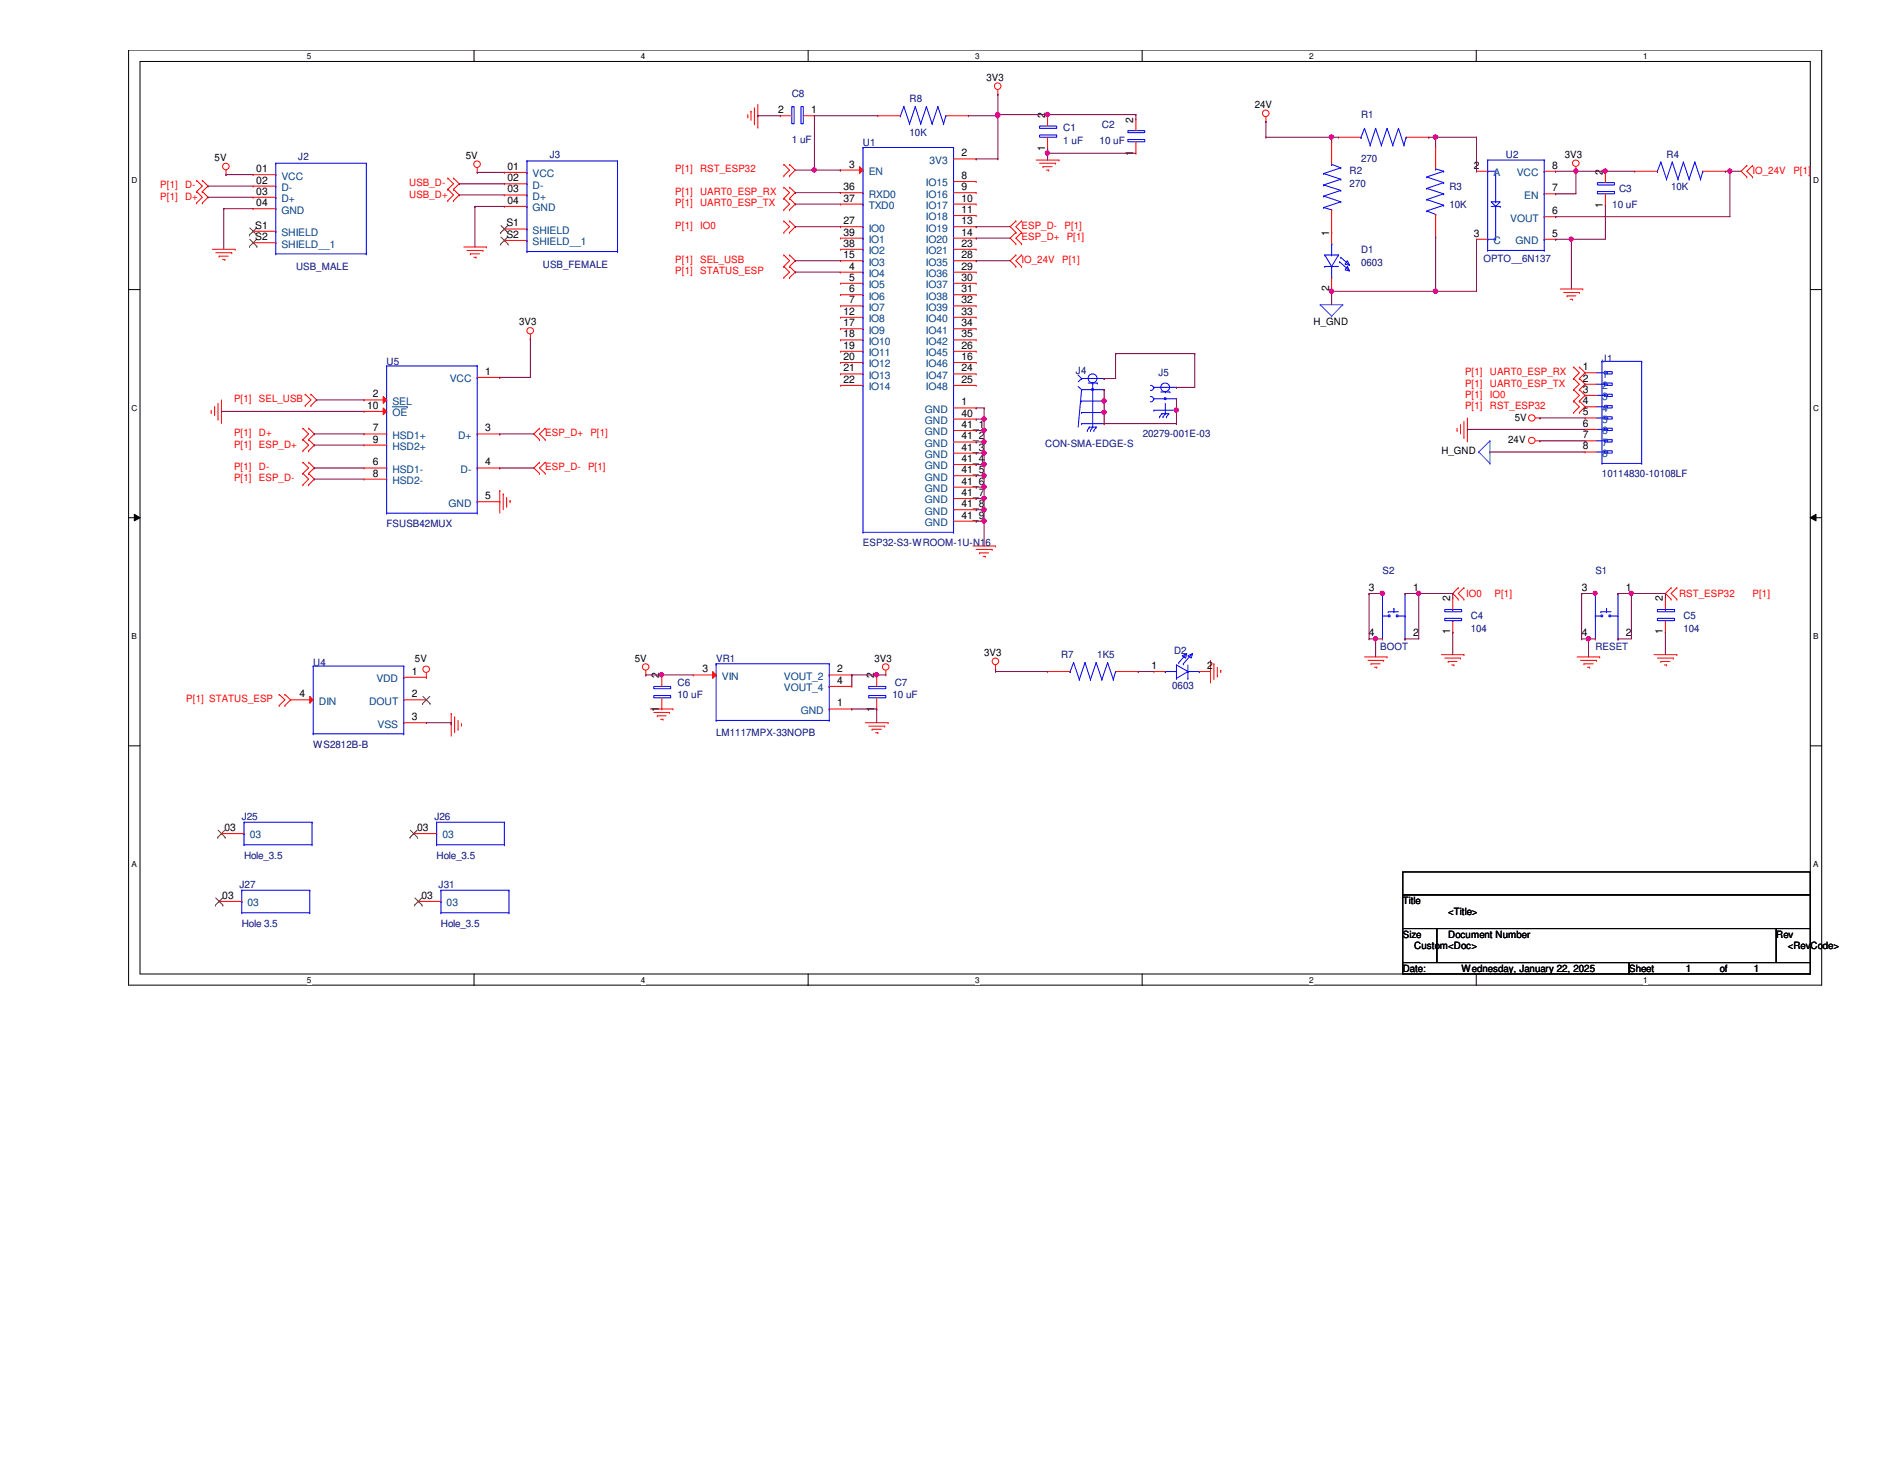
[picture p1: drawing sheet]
<svg xmlns="http://www.w3.org/2000/svg" width="279mm" height="216mm" viewBox="0 0 279 216" stroke-linecap="round" stroke-linejoin="round" font-family="sans-serif">
<defs><g id="words">
<g font-size="1.5">
<text x="146.1" y="12">3V3</text>
<text x="115.3" y="16.8">2</text>
<text x="120.2" y="16.8">1</text>
<text x="154.8" y="17.5" transform="rotate(-90 154.8 17.5)">2</text>
<text x="185.9" y="16">24V</text>
<text x="31.8" y="23.9">5V</text>
<text x="69" y="23.5">5V</text>
<text x="142.5" y="23.2">2</text>
<text x="154.8" y="22.4" transform="rotate(-90 154.8 22.4)">1</text>
<text x="167.9" y="23" transform="rotate(-90 167.9 23)">1</text>
<text x="167.9" y="18.2" transform="rotate(-90 167.9 18.2)">2</text>
<text x="231.8" y="23.4">3V3</text>
<text x="38" y="25.5">01</text>
<text x="38" y="27.2">02</text>
<text x="38" y="28.8">03</text>
<text x="75.2" y="25.1">01</text>
<text x="75.2" y="26.8">02</text>
<text x="75.2" y="28.5">03</text>
<text x="125" y="28.2">36</text>
<text x="125" y="29.8">37</text>
<text x="125.8" y="24.8">3</text>
<text x="142.5" y="26.5">8</text>
<text x="142.5" y="28.2">9</text>
<text x="142.5" y="29.8">10</text>
<text x="218.4" y="25">2</text>
<text x="230" y="28.3">7</text>
<text x="230" y="25">8</text>
<text x="237.4" y="25.9" transform="rotate(-90 237.4 25.9)">2</text>
<text x="37.8" y="35.6">S2</text>
<text x="37.8" y="33.9">S1</text>
<text x="38" y="30.5">04</text>
<text x="75" y="35.2">S2</text>
<text x="75" y="33.5">S1</text>
<text x="75.2" y="30.2">04</text>
<text x="125" y="33.2">27</text>
<text x="125" y="34.9">39</text>
<text x="142.5" y="31.5">11</text>
<text x="142.5" y="33.2">13</text>
<text x="142.5" y="34.9">14</text>
<text x="196.9" y="34.9" transform="rotate(-90 196.9 34.9)">1</text>
<text x="218.4" y="35.1">3</text>
<text x="230" y="35.1">5</text>
<text x="230" y="31.7">6</text>
<text x="237.4" y="30.7" transform="rotate(-90 237.4 30.7)">1</text>
<text x="125" y="38.2">15</text>
<text x="125" y="36.5">38</text>
<text x="125.8" y="39.9">4</text>
<text x="125.8" y="41.6">5</text>
<text x="142.5" y="36.5">23</text>
<text x="142.5" y="38.2">28</text>
<text x="142.5" y="39.9">29</text>
<text x="142.5" y="41.6">30</text>
<text x="125" y="46.6">12</text>
<text x="125.8" y="43.3">6</text>
<text x="125.8" y="44.9">7</text>
<text x="142.5" y="43.3">31</text>
<text x="142.5" y="44.9">32</text>
<text x="142.5" y="46.6">33</text>
<text x="196.9" y="43.1" transform="rotate(-90 196.9 43.1)">2</text>
<text x="76.9" y="48.2">3V3</text>
<text x="125" y="48.3">17</text>
<text x="125" y="50">18</text>
<text x="125" y="51.6">19</text>
<text x="125" y="53.3">20</text>
<text x="142.5" y="53.3">16</text>
<text x="142.5" y="51.6">26</text>
<text x="142.5" y="48.3">34</text>
<text x="142.5" y="50">35</text>
<text x="194.6" y="48.2">H_GND</text>
<text x="55.2" y="58.8">2</text>
<text x="71.9" y="55.5">1</text>
<text x="125" y="55">21</text>
<text x="125" y="56.7">22</text>
<text x="142.5" y="55">24</text>
<text x="142.5" y="56.7">25</text>
<text x="234.5" y="54.8">1</text>
<text x="234.5" y="56.5">2</text>
<text x="234.5" y="58.2">3</text>
<text x="234.5" y="59.9">4</text>
<text x="54.4" y="60.5">10</text>
<text x="55.2" y="63.9">7</text>
<text x="55.2" y="65.5">9</text>
<text x="71.9" y="63.9">3</text>
<text x="142.5" y="60">1</text>
<text x="142.5" y="61.7">40</text>
<text x="142.5" y="63.4">41_1</text>
<text x="142.5" y="65.1">41_2</text>
<text x="223.4" y="65.6">24V</text>
<text x="224.4" y="62.3">5V</text>
<text x="234.5" y="61.5">5</text>
<text x="234.5" y="63.2">6</text>
<text x="234.5" y="64.9">7</text>
<text x="55.2" y="68.9">6</text>
<text x="55.2" y="70.6">8</text>
<text x="71.9" y="68.9">4</text>
<text x="142.5" y="66.7">41_3</text>
<text x="142.5" y="68.4">41_4</text>
<text x="142.5" y="70.1">41_5</text>
<text x="142.5" y="71.8">41_6</text>
<text x="213.5" y="67.3">H_GND</text>
<text x="234.5" y="66.5">8</text>
<text x="71.9" y="73.9">5</text>
<text x="142.5" y="73.4">41_7</text>
<text x="142.5" y="75.1">41_8</text>
<text x="142.5" y="76.8">41_9</text>
<text x="202.8" y="87.5">3</text>
<text x="209.3" y="87.5">1</text>
<text x="214.8" y="89.1" transform="rotate(-90 214.8 89.1)">2</text>
<text x="234.3" y="87.5">3</text>
<text x="240.9" y="87.5">1</text>
<text x="246.3" y="89.1" transform="rotate(-90 246.3 89.1)">2</text>
<text x="202.8" y="94.2">4</text>
<text x="209.3" y="94.2">2</text>
<text x="214.8" y="93.9" transform="rotate(-90 214.8 93.9)">1</text>
<text x="234.3" y="94.2">4</text>
<text x="240.9" y="94.2">2</text>
<text x="246.3" y="93.9" transform="rotate(-90 246.3 93.9)">1</text>
<text x="61" y="99.9">1</text>
<text x="61.5" y="98">5V</text>
<text x="94" y="98">5V</text>
<text x="97.7" y="100.5" transform="rotate(-90 97.7 100.5)">2</text>
<text x="104.1" y="99.6">3</text>
<text x="124" y="99.6">2</text>
<text x="124" y="101.3">4</text>
<text x="129.5" y="100.5" transform="rotate(-90 129.5 100.5)">2</text>
<text x="129.5" y="98">3V3</text>
<text x="145.8" y="97.1">3V3</text>
<text x="170.6" y="99.1">1</text>
<text x="178.9" y="99.1">2</text>
<text x="44.4" y="103.3">4</text>
<text x="61" y="103.3">2</text>
<text x="61" y="106.6">3</text>
<text x="97.7" y="105.4" transform="rotate(-90 97.7 105.4)">1</text>
<text x="124" y="104.6">1</text>
<text x="129.5" y="105.4" transform="rotate(-90 129.5 105.4)">1</text>
<text x="33.3" y="123.1">03</text>
<text x="61.8" y="123.1">03</text>
<text x="32.9" y="133.1">03</text>
<text x="62.4" y="133.1">03</text>
<text x="207.8" y="133.9">Title</text>
<text x="214.5" y="135.5">&lt;Title&gt;</text>
<text x="207.8" y="138.9">Size</text>
<text x="207.8" y="143.9">Date:</text>
<text x="209.5" y="140.5">Custom&lt;Doc&gt;</text>
<text x="214.5" y="138.9">Document Number</text>
<text x="216.5" y="143.9">Wednesday, January 22, 2025</text>
<text x="241.3" y="143.9">Sheet</text>
<text x="249.7" y="143.9">1</text>
<text x="254.8" y="143.9">of</text>
<text x="259.8" y="143.9">1</text>
<text x="263.1" y="138.9">Rev</text>
<text x="264.8" y="140.5">&lt;RevCode&gt;</text>
</g>
<g font-size="1.5" fill="#000080">
<text x="117.3" y="14.3">C8</text>
<text x="134.7" y="15.2">R8</text>
<text x="201.6" y="17.5">R1</text>
<text x="44.2" y="23.7">J2</text>
<text x="81.4" y="23.4">J3</text>
<text x="117.3" y="21.2">1 uF</text>
<text x="127.8" y="21.7">U1</text>
<text x="134.7" y="20.2">10K</text>
<text x="157.5" y="19.3">C1</text>
<text x="157.5" y="21.3">1 uF</text>
<text x="162.9" y="21.3">10 uF</text>
<text x="163.2" y="19">C2</text>
<text x="223.1" y="23.4">U2</text>
<text x="246.9" y="23.4">R4</text>
<text x="199.9" y="25.7">R2</text>
<text x="199.9" y="27.7">270</text>
<text x="201.6" y="24">270</text>
<text x="214.7" y="28.1">R3</text>
<text x="239.9" y="28.4">C3</text>
<text x="247.6" y="28.1">10K</text>
<text x="214.7" y="30.7">10K</text>
<text x="238.8" y="30.7">10 uF</text>
<text x="43.9" y="40">USB_MALE</text>
<text x="80.4" y="39.6">USB_FEMALE</text>
<text x="201.6" y="37.5">D1</text>
<text x="201.6" y="39.5">0603</text>
<text x="219.8" y="38.8">OPTO__6N137</text>
<text x="237.3" y="53.6">J1</text>
<text x="57.3" y="54.1">U5</text>
<text x="159.4" y="55.4">J4</text>
<text x="171.6" y="55.7">J5</text>
<text x="169.3" y="64.8">20279-001E-03</text>
<text x="154.9" y="66.1">CON-SMA-EDGE-S</text>
<text x="237.3" y="70.7">10114830-10108LF</text>
<text x="57.3" y="78">FSUSB42MUX</text>
<text x="127.8" y="80.9">ESP32-S3-WROOM-1U-N16</text>
<text x="204.8" y="85">S2</text>
<text x="236.3" y="85">S1</text>
<text x="217.9" y="91.6">C4</text>
<text x="217.9" y="93.6">104</text>
<text x="249.4" y="91.6">C5</text>
<text x="249.4" y="93.6">104</text>
<text x="46.4" y="98.6">U4</text>
<text x="100.4" y="101.6">C6</text>
<text x="106.1" y="98">VR1</text>
<text x="132.5" y="101.6">C7</text>
<text x="157.2" y="97.5">R7</text>
<text x="162.6" y="97.5">1K5</text>
<text x="173.7" y="102">0603</text>
<text x="173.9" y="96.8">D2</text>
<text x="204.5" y="96.3">BOOT</text>
<text x="236.3" y="96.3">RESET</text>
<text x="100.4" y="103.3">10 uF</text>
<text x="132.2" y="103.3">10 uF</text>
<text x="46.4" y="110.7">WS2812B-B</text>
<text x="106.1" y="109">LM1117MPX-33NOPB</text>
<text x="35.8" y="121.5">J25</text>
<text x="64.3" y="121.5">J26</text>
<text x="35.5" y="131.5">J27</text>
<text x="36.2" y="127.1">Hole_3.5</text>
<text x="64.7" y="127.1">Hole_3.5</text>
<text x="65" y="131.5">J31</text>
<text x="35.8" y="137.2">Hole 3.5</text>
<text x="65.3" y="137.2">Hole_3.5</text>
</g>
<g font-size="1.5" fill="#f00">
<text x="23.7" y="27.9">P[1]</text>
<text x="23.7" y="29.5">P[1]</text>
<text x="27.4" y="27.9">D-</text>
<text x="27.4" y="29.5">D+</text>
<text x="60.6" y="27.6">USB_D-</text>
<text x="60.6" y="29.3">USB_D+</text>
<text x="100" y="25.5">P[1]</text>
<text x="100" y="28.9">P[1]</text>
<text x="103.7" y="25.5">RST_ESP32</text>
<text x="103.7" y="28.9">UART0_ESP_RX</text>
<text x="259.6" y="25.7">IO_24V</text>
<text x="265.7" y="25.7">P[1]</text>
<text x="100" y="30.6">P[1]</text>
<text x="100" y="33.9">P[1]</text>
<text x="103.7" y="30.6">UART0_ESP_TX</text>
<text x="103.7" y="33.9">IO0</text>
<text x="151.3" y="33.9">ESP_D-</text>
<text x="151.3" y="35.6">ESP_D+</text>
<text x="157.7" y="33.9">P[1]</text>
<text x="158" y="35.6">P[1]</text>
<text x="100" y="38.9">P[1]</text>
<text x="100" y="40.6">P[1]</text>
<text x="103.7" y="38.9">SEL_USB</text>
<text x="103.7" y="40.6">STATUS_ESP</text>
<text x="151.3" y="38.9">IO_24V</text>
<text x="157.4" y="38.9">P[1]</text>
<text x="34.7" y="59.6">P[1]</text>
<text x="38.4" y="59.6">SEL_USB</text>
<text x="217" y="57.2">P[1]</text>
<text x="217" y="55.5">P[1]</text>
<text x="217" y="58.9">P[1]</text>
<text x="220.7" y="55.5">UART0_ESP_RX</text>
<text x="220.7" y="57.2">UART0_ESP_TX</text>
<text x="220.7" y="58.9">IO0</text>
<text x="34.7" y="64.6">P[1]</text>
<text x="38.4" y="64.6">D+</text>
<text x="80.8" y="64.6">ESP_D+</text>
<text x="87.5" y="64.6">P[1]</text>
<text x="217" y="60.6">P[1]</text>
<text x="220.7" y="60.6">RST_ESP32</text>
<text x="34.7" y="66.3">P[1]</text>
<text x="34.7" y="69.6">P[1]</text>
<text x="34.7" y="71.3">P[1]</text>
<text x="38.4" y="66.3">ESP_D+</text>
<text x="38.4" y="69.6">D-</text>
<text x="38.4" y="71.3">ESP_D-</text>
<text x="80.8" y="69.6">ESP_D-</text>
<text x="87.1" y="69.6">P[1]</text>
<text x="217.2" y="88.4">IO0</text>
<text x="221.4" y="88.4">P[1]</text>
<text x="248.8" y="88.4">RST_ESP32</text>
<text x="259.6" y="88.4">P[1]</text>
<text x="27.6" y="104">P[1] STATUS_ESP</text>
</g>
<g font-size="1.5" fill="#004080">
<text x="41.7" y="26.6">VCC</text>
<text x="41.7" y="28.3">D-</text>
<text x="41.7" y="29.9">D+</text>
<text x="78.9" y="26.2">VCC</text>
<text x="78.9" y="27.9">D-</text>
<text x="78.9" y="29.6">D+</text>
<text x="128.7" y="25.9">EN</text>
<text x="128.7" y="29.3">RXD0</text>
<text x="137.2" y="27.6">IO15</text>
<text x="137.2" y="29.3">IO16</text>
<text x="137.7" y="24.3">3V3</text>
<text x="221.2" y="26.1">A</text>
<text x="224.7" y="26.1">VCC</text>
<text x="225.8" y="29.4">EN</text>
<text x="41.7" y="35">SHIELD</text>
<text x="41.7" y="31.6">GND</text>
<text x="78.9" y="34.6">SHIELD</text>
<text x="78.9" y="31.3">GND</text>
<text x="128.7" y="34.3">IO0</text>
<text x="128.7" y="30.9">TXD0</text>
<text x="128.7" y="36">IO1</text>
<text x="137.2" y="30.9">IO17</text>
<text x="137.2" y="32.6">IO18</text>
<text x="137.2" y="34.3">IO19</text>
<text x="137.2" y="36">IO20</text>
<text x="223.7" y="32.8">VOUT</text>
<text x="41.7" y="36.7">SHIELD__1</text>
<text x="78.9" y="36.3">SHIELD__1</text>
<text x="128.7" y="41">IO4</text>
<text x="128.7" y="39.3">IO3</text>
<text x="128.7" y="37.6">IO2</text>
<text x="137.2" y="37.6">IO21</text>
<text x="137.2" y="39.3">IO35</text>
<text x="137.2" y="41">IO36</text>
<text x="221.2" y="36.2">C</text>
<text x="224.5" y="36.2">GND</text>
<text x="128.7" y="42.7">IO5</text>
<text x="128.7" y="44.4">IO6</text>
<text x="128.7" y="46">IO7</text>
<text x="128.7" y="47.7">IO8</text>
<text x="137.2" y="42.7">IO37</text>
<text x="137.2" y="44.4">IO38</text>
<text x="137.2" y="46">IO39</text>
<text x="137.2" y="47.7">IO40</text>
<text x="128.7" y="49.4">IO9</text>
<text x="128.7" y="51.1">IO10</text>
<text x="128.7" y="52.7">IO11</text>
<text x="137.2" y="52.7">IO45</text>
<text x="137.2" y="49.4">IO41</text>
<text x="137.2" y="51.1">IO42</text>
<text x="58.1" y="59.9">SEL</text>
<text x="66.6" y="56.6">VCC</text>
<text x="128.7" y="54.4">IO12</text>
<text x="128.7" y="56.1">IO13</text>
<text x="128.7" y="57.8">IO14</text>
<text x="137.2" y="54.4">IO46</text>
<text x="137.2" y="56.1">IO47</text>
<text x="137.2" y="57.8">IO48</text>
<text x="237.4" y="55.9">1</text>
<text x="237.4" y="57.6">2</text>
<text x="237.4" y="59.3">3</text>
<text x="58.1" y="65">HSD1+</text>
<text x="58.1" y="61.6">OE</text>
<text x="67.9" y="65">D+</text>
<text x="137" y="61.1">GND</text>
<text x="137" y="62.8">GND</text>
<text x="137" y="64.5">GND</text>
<text x="237.4" y="61">4</text>
<text x="237.4" y="62.6">5</text>
<text x="237.4" y="64.3">6</text>
<text x="237.4" y="66">7</text>
<text x="58.1" y="70">HSD1-</text>
<text x="58.1" y="71.7">HSD2-</text>
<text x="58.1" y="66.6">HSD2+</text>
<text x="68.2" y="70">D-</text>
<text x="137" y="66.2">GND</text>
<text x="137" y="67.8">GND</text>
<text x="137" y="69.5">GND</text>
<text x="137" y="71.2">GND</text>
<text x="237.4" y="67.6">8</text>
<text x="66.5" y="75">GND</text>
<text x="137" y="72.9">GND</text>
<text x="137" y="74.5">GND</text>
<text x="137" y="76.2">GND</text>
<text x="137" y="77.9">GND</text>
<text x="55.8" y="101">VDD</text>
<text x="106.9" y="100.7">VIN</text>
<text x="116.1" y="100.7">VOUT_2</text>
<text x="47.2" y="104.4">DIN</text>
<text x="54.7" y="104.4">DOUT</text>
<text x="55.9" y="107.7">VSS</text>
<text x="116.1" y="102.4">VOUT_4</text>
<text x="118.6" y="105.7">GND</text>
<text x="37" y="124.2">03</text>
<text x="65.5" y="124.2">03</text>
<text x="36.7" y="134.2">03</text>
<text x="66.2" y="134.2">03</text>
</g>
<g font-size="1.2">
<text x="45.5" y="8.7">5</text>
<text x="95" y="8.7">4</text>
<text x="144.4" y="8.7">3</text>
<text x="193.9" y="8.7">2</text>
<text x="243.4" y="8.7">1</text>
<text x="19.5" y="27.1">D</text>
<text x="268.6" y="27.1">D</text>
<text x="19.5" y="60.9">C</text>
<text x="268.6" y="60.9">C</text>
<text x="19.5" y="94.7">B</text>
<text x="268.6" y="94.7">B</text>
<text x="19.5" y="128.4">A</text>
<text x="268.6" y="128.4">A</text>
<text x="45.5" y="145.5">5</text>
<text x="95" y="145.5">4</text>
<text x="144.4" y="145.5">3</text>
<text x="193.9" y="145.5">2</text>
<text x="243.4" y="145.5">1</text>
</g>
</g></defs>
<path d="M19.1 7.4h250.8v138.5h-250.8zM20.7 9.1h247.5v135.1h-247.5z" fill="none" stroke="#000" stroke-width=".15"/>
<g fill="#fff">
<path d="M45.5 7.6h.6v1.3h-.6z"/>
<path d="M45.5 144.4h.6v1.4h-.6z"/>
</g>
<path d="M70.2 7.4v1.7M70.2 144.2v1.7" fill="none" stroke="#000" stroke-width=".15"/>
<g fill="#fff">
<path d="M95 7.6h.6v1.3h-.6z"/>
<path d="M95 144.4h.6v1.4h-.6z"/>
</g>
<path d="M119.7 7.4v1.7M119.7 144.2v1.7" fill="none" stroke="#000" stroke-width=".15"/>
<g fill="#fff">
<path d="M144.4 7.6h.7v1.3h-.7z"/>
<path d="M144.4 144.4h.7v1.4h-.7z"/>
</g>
<path d="M169.2 7.4v1.7M169.2 144.2v1.7" fill="none" stroke="#000" stroke-width=".15"/>
<g fill="#fff">
<path d="M193.9 7.6h.7v1.3h-.7z"/>
<path d="M193.9 144.4h.7v1.4h-.7z"/>
</g>
<path d="M218.7 7.4v1.7M218.7 144.2v1.7" fill="none" stroke="#000" stroke-width=".15"/>
<g fill="#fff">
<path d="M243.4 7.6h.7v1.3h-.7z"/>
<path d="M243.4 144.4h.7v1.4h-.7z"/>
<path d="M19.5 26h.8v1.3h-.8z"/>
<path d="M268.6 26h.9v1.3h-.9z"/>
<path d="M19.5 59.8h.8v1.3h-.8z"/>
<path d="M268.6 59.8h.9v1.3h-.9z"/>
</g>
<path d="M19.1 42.9h1.6M268.2 42.9h1.7" fill="none" stroke="#000" stroke-width=".15"/>
<g fill="#fff">
<path d="M19.5 93.6h.7v1.3h-.7z"/>
<path d="M268.6 93.6h.8v1.3h-.8z"/>
</g>
<path d="M19.1 76.7h1.6M19.9 76.2l.8 .5-.8 .4zM268.2 76.7l.8-.5v.9zM268.2 76.7h1.7" fill="none" stroke="#000" stroke-width=".15"/>
<path d="M19.9 76.2l.8 .5-.8 .4zM268.2 76.7l.8-.5v.9z" fill="#000"/>
<g fill="#fff">
<path d="M19.5 127.3h.7v1.4h-.7z"/>
<path d="M268.6 127.3h.8v1.4h-.8z"/>
</g>
<path d="M19.1 110.4h1.6M268.2 110.4h1.7M207.8 129.1h60.4v3.4h-60.4zM207.8 132.5h60.4v5h-60.4zM207.8 137.5h5.1v5h-5.1zM212.9 137.5h50.2v5h-50.2zM263.1 137.5h5.1v5h-5.1zM207.8 142.5h33.5v1.7h-33.5zM241.3 142.5h26.9v1.7h-26.9z" fill="none" stroke="#000" stroke-width=".15"/>
<g fill="none" stroke="#f00" stroke-width=".15">
<path d="M110.8 17.3h.1M110.8 17v.3M111.3 16.5h.1M111.3 16.5v1.3M111.8 18.3h.1M111.8 16v2.3M112.3 18.8h.1M112.3 15.5v3.3M115.6 17.1h.1M115.6 17.1h1.7M119 17.1h1.7M120.7 17.1h.1"/>
<path d="M147.8 14h.1M147.8 13.3v.7M187.5 18h.1M187.5 17.3v.7M29.1 26.7h.1M29.1 28.4h.1M29.1 30.1h.1M29.1 26.7l.9 .9-.9 .8M29.1 28.4l.9 .8-.9 .9M30 28.4h.1M30 26.7h.1M30 30.1h.1"/>
<path d="M30 26.7l.8 .9-.8 .8M30 28.4l.8 .8-.8 .9M31.5 36.9h3.3M32 37.4h2.3M32.5 37.9h.1M32.5 37.9h1.3M33 38.4h.3M33.3 38.4h.1M33.5 25.9h.1M33.5 25.2v.7M34.3 37.4h.1M34.8 36.9h.1"/>
<path d="M37.5 35.9h.1M37.5 34.2h.1M37.5 25.9h.1M37.5 27.6h.1M37.5 29.2h.1M37.5 30.9h.1M37.5 35.9h3.4M37.5 34.2h3.4M37.5 25.9h3.4M37.5 27.6h3.4M37.5 29.2h3.4M37.5 30.9h3.4"/>
<path d="M66.3 26.4h.1M66.3 28h.1M66.3 29.7h.1M66.3 26.4l.9 .8-.9 .8M66.3 28l.9 .9-.9 .8M67.2 28h.1M67.2 26.4h.1M67.2 29.7h.1M67.2 26.4l.8 .8-.8 .8M67.2 28l.8 .9-.8 .8M68.7 36.6h3.4M69.2 37.1h2.3"/>
<path d="M69.7 37.6h.1M69.7 37.6h1.3M70.2 38.1h.3M70.5 38.1h.1M70.7 25.5h.1M70.7 24.8v.7M71.5 37.1h.1M72.1 36.6h.1M116.1 24.3h.1M116.1 26h.1M116.1 27.7h.1M116.1 29.4h.1"/>
<path d="M116.1 31.1h.1M116.1 32.7h.1M116.1 34.4h.1M116.1 37.8h.1M116.1 39.5h.1M116.1 24.3l.9 .9-.9 .8M116.1 27.7l.9 .8-.9 .9M116.1 29.4l.9 .8-.9 .9M116.1 32.7l.9 .9-.9 .8M116.1 37.8l.9 .8-.9 .9M116.1 39.5l.9 .8-.9 .8M117 26h.1"/>
<path d="M117 24.3h.1M117 29.4h.1M117 27.7h.1M117 31.1h.1M117 34.4h.1M117 32.7h.1M117 39.5h.1M117 37.8h.1M117 24.3l.8 .9-.8 .8M117 27.7l.8 .8-.8 .9M117 29.4l.8 .8-.8 .9M117 32.7l.8 .9-.8 .8"/>
<path d="M117 37.8l.8 .8-.8 .9M117 39.5l.8 .8-.8 .8M150.5 32.7h.1M150.5 34.4h.1M150.5 36.1h.1M150.5 37.8h.1M150.5 39.5h.1M150.5 32.7l-.9 .9 .9 .8M150.5 34.4l-.9 .9 .9 .8M150.5 37.8l-.9 .8 .9 .9M151.3 34.4h.1M151.3 32.7h.1"/>
<path d="M151.3 36.1h.1M151.3 39.5h.1M151.3 37.8h.1M151.3 32.7l-.8 .9 .8 .8M151.3 34.4l-.8 .9 .8 .8M151.3 37.8l-.8 .8 .8 .9M153.5 23.7h3.4M154 24.2h2.4M154.5 24.7h.1M154.5 24.7h1.4M155 25.2h.4M155.4 25.2h.1"/>
<path d="M156.4 24.2h.1M156.9 23.7h.1M197.3 34.4h.1M197.3 34.4v1.7M198.3 20.3h.1M198.3 20.3h3.3M208.3 20.3h3.4M211.7 20.3h.1M212.7 21.7h.1M212.7 35.1h.1M212.7 21.7v3.3M212.7 31.7v3.4"/>
<path d="M218.7 25.4h.1M218.7 35.4h.1M218.7 25.4h1.7M218.7 35.4h1.7M228.8 25.4h1.7M228.8 35.4h1.7M228.8 32.1h1.7M228.8 28.7h1.7M230.5 35.4h.1M230.5 32.1h.1M230.5 28.7h.1M230.5 25.4h.1"/>
<path d="M233.5 25.4h.1M233.5 24.7v.7M258.8 24.5h.1M258.8 26.2h.1M258.8 24.5l-.9 .9 .9 .8M259.6 26.2h.1M259.6 24.5h.1M259.6 24.5l-.8 .9 .8 .8M32.3 59.7v2.4M32.8 59.2v3.4M45.2 58.4h.1M45.2 58.4l.9 .8-.9 .9"/>
<path d="M46.1 58.4h.1M46.1 58.4l.8 .8-.8 .9M78.6 50.2h.1M78.6 49.5v.7M116.1 41.1h.1M117 41.1h.1M197.3 42.8h.1M197.3 41.1v1.7M231.1 42.8h3.4M231.6 43.3h2.4M232.2 43.8h.1M232.2 43.8h1.3"/>
<path d="M232.6 44.3h.4M233 44.3h.1M233.1 54.4h.1M233.1 56h.1M233.1 57.7h.1M233.1 59.4h.1M233.1 54.4l.9 .8-.9 .8M233.1 56l.9 .9-.9 .8M233.1 57.7l.9 .8-.9 .9M233.1 59.4l.9 .8-.9 .9M234 43.3h.1M234 56h.1"/>
<path d="M234 54.4h.1M234 57.7h.1M234 59.4h.1M234 54.4l.8 .8-.8 .8M234 56l.8 .9-.8 .8M234 57.7l.8 .8-.8 .9M234 59.4l.8 .8-.8 .9M234.5 42.8h.1M31.3 61.1h.1M31.3 60.7v.4M31.8 60.2h.1M31.8 60.2v1.4"/>
<path d="M32.3 62.1h.1M32.8 62.6h.1M44.9 63.4h.1M44.9 65.1h.1M44.9 66.8h.1M44.9 68.5h.1M44.9 70.1h.1M44.9 71.8h.1M44.9 63.4l.8 .9-.8 .8M44.9 65.1l.8 .8-.8 .9M44.9 68.5l.8 .8-.8 .8M44.9 70.1l.8 .9-.8 .8"/>
<path d="M45.2 60.1h.1M45.7 65.1h.1M45.7 63.4h.1M45.7 66.8h.1M45.7 70.1h.1M45.7 68.5h.1M45.7 71.8h.1M45.7 63.4l.9 .9-.9 .8M45.7 65.1l.9 .8-.9 .9M45.7 68.5l.9 .8-.9 .8M45.7 70.1l.9 .9-.9 .8M46.1 60.1h.1"/>
<path d="M74 72.6h.1M74 72.6v3.4M74.5 73.2h.1M74.5 73.2v2.3M75.1 75h.1M75.1 73.7v1.3M75.6 74.1h.1M75.6 74.1v.4M79.9 63.4h.1M79.9 65.1h.1M79.9 68.5h.1M79.9 70.1h.1"/>
<path d="M79.9 63.4l-.8 .9 .8 .8M79.9 68.5l-.8 .8 .8 .8M80.8 65.1h.1M80.8 63.4h.1M80.8 70.1h.1M80.8 68.5h.1M80.8 63.4l-.9 .9 .9 .8M80.8 68.5l-.9 .8 .9 .8M215.9 63.8h.1M215.9 63.4v.4M216.4 62.9h.1M216.4 62.9v1.4"/>
<path d="M216.9 64.8h.1M216.9 62.4v2.4M217.4 65.3h.1M217.4 61.9v3.4M227.5 61.9h.6M227.5 65.3h.6M228.1 61.9h.1M228.1 65.3h.1M233.1 61.1h.1M234 61.1h.1M63.2 99.6v.7M95.7 99.9h.1"/>
<path d="M95.7 99.3v.6M98 99.9h.1M98 99.9v1.7M129.9 99.9h.1M129.9 99.9v1.7M131.2 99.9h.1M131.2 99.3v.6M144.1 80.9h3.4M144.6 81.4h2.4M145.1 81.9h.1M145.1 81.9h1.4M145.6 82.4h.4"/>
<path d="M146 82.4h.1M147 81.4h.1M147.5 99.1h.1M147.5 80.9h.1M147.5 98.5v.6M179.3 97.8h.1M179.3 97.8v3.3M179.8 98.3h.1M179.8 98.3v2.3M180.3 98.8v1.3M180.8 99.3h.1M180.8 99.3v.3"/>
<path d="M202.1 97.3h3.4M202.6 97.8h2.4M203.1 98.3h.1M203.1 98.3h1.4M203.6 98.8h.4M204 98.8h.1M205 97.8h.1M205.5 97.3h.1M213.5 96.9h3.4M214 97.5h2.4M214.5 98h.1M214.5 98h1.4"/>
<path d="M215.1 98.5h.3M215.2 93.6h.1M215.2 88.6h.1M215.2 88.6v1.7M215.2 91.9v1.7M215.4 98.5h.1M216 87h.1M216 88.7h.1M216 87l-.8 .9 .8 .8M216.4 97.5h.1M216.9 96.9h.1M216.9 88.7h.1"/>
<path d="M216.9 87h.1M216.9 87l-.9 .9 .9 .8M233.6 97.3h3.4M234.1 97.8h2.4M234.7 98.3h.1M234.7 98.3h1.3M235.2 98.8h.3M235.5 98.8h.1M236.5 97.8h.1M237 97.3h.1M245 96.9h3.4M245.5 97.5h2.4"/>
<path d="M246 98h.1M246 98h1.4M246.5 98.5h.4M246.9 98.5h.1M247.6 87h.1M247.6 88.7h.1M247.6 87l-.9 .9 .9 .8M247.9 97.5h.1M248.4 96.9h.1M248.4 88.7h.1M248.4 87h.1M248.4 87l-.8 .9 .8 .8"/>
<path d="M41.4 102.8h.1M41.4 104.5h.1M41.4 102.8l.8 .8-.8 .9M42.2 104.5h.1M42.2 102.8h.1M42.2 102.8l.9 .8-.9 .9M59.8 107h3.4M59.8 100.3h3.4M59.8 103.6h3.4M63.2 100.3h.1M63.2 103.6h.1M63.2 107h.1"/>
<path d="M66.8 105.7h.1M66.8 105.7v3.3M67.4 106.2h.1M67.4 106.2v2.3M67.9 108h.1M67.9 106.7v1.3M68.4 107.2h.1M68.4 107.2v.3M96.4 105h3.3M96.9 105.5h2.3M97.4 106h.1M97.4 106h1.3"/>
<path d="M97.9 106.5h.3M98 105h.1M98 103.3v1.7M98.2 106.5h.1M99.2 105.5h.1M99.7 105h.1M128.2 107h3.4M128.7 107.5h2.4M129.2 108h.1M129.2 108h1.4M129.7 108.5h.3M129.9 105h.1"/>
<path d="M129.9 103.3v1.7M130 108.5h.1M131.1 107.5h.1M131.6 107h.1M180.3 100.1h.1M62 133.5h.1M62 133.5h3.3"/>
<circle cx="147.8" cy="12.8" r=".49"/>
<circle cx="187.5" cy="16.8" r=".49"/>
<circle cx="33.5" cy="24.7" r=".49"/>
<circle cx="70.7" cy="24.3" r=".49"/>
<circle cx="233.5" cy="24.2" r=".48"/>
<circle cx="78.6" cy="49" r=".48"/>
<circle cx="226.9" cy="65.2" r=".48"/>
<circle cx="226.9" cy="61.9" r=".48"/>
<circle cx="63.1" cy="99.1" r=".48"/>
<circle cx="95.7" cy="98.8" r=".48"/>
<circle cx="131.2" cy="98.8" r=".48"/>
<circle cx="147.5" cy="97.9" r=".49"/>
</g>
<path d="M195.6 45.1h.1M195.6 45.1h3.3M195.6 45.1l1.7 1.7M197.3 46.8h.1M198.9 45.1h.1M198.9 45.1l-1.6 1.7M219.1 66.9h.1M219.1 66.9l1.6 1.7M220.7 68.6h.1M220.7 65.3h.1M220.7 65.3v3.3M220.7 65.3l-1.6 1.6" fill="none" stroke="#0080ff" stroke-width=".15"/>
<g fill="none" stroke="#00f" stroke-width=".15">
<path d="M117.3 15.8h.3v2.5h-.3zM118.7 15.8h.3v2.5h-.3zM202.1 19h.1M202.1 19l.9 2.5M202.1 19l-.5 1.3M203.8 19h.1M203.8 19l.8 2.5M203.8 19l-.8 2.5M205.5 19h.1M205.5 19l.8 2.5M205.5 19l-.9 2.5M207.2 19h.1"/>
<path d="M207.2 19l.8 2.5M207.2 19l-.9 2.5M40.9 37.6h.1M40.9 24.2h.1M40.9 25.9h.1M40.9 27.6h.1M40.9 29.2h.1M40.9 30.9h.1M40.9 34.2h.1M40.9 35.9h.1M40.9 24.2v13.4M40.9 37.6h13.4"/>
<path d="M40.9 24.2h13.4M54.3 37.6h.1M54.3 24.2h.1M54.3 24.2v13.4M196.3 37.8h.1M196.3 39.5h.1M196.3 37.8h2M196.3 37.8l1 1.7M196.3 39.5h2M197.3 37.8h.1M197.3 39.5h.1M197.3 36.1h.1"/>
<path d="M197.3 36.1v1.7M197.3 39.5v1.6M198.3 37.8h.1M198.3 37.8l-1 1.7M198.5 38.8h.1M198.5 38.8l1.3 1.2M198.6 38.1h.1M198.6 38.1l1.3 1.2M199.6 38.6l.3 .7-.6-.2zM199.6 39.5l.3 .6-.6-.1zM201.6 20.3h.1M203 21.5h.1"/>
<path d="M204.6 21.5h.1M206.3 21.5h.1M208 21.5h.1M208.3 20.3h.1M208.3 20.3l-.3 1.2M211.4 26.2h.1M211.4 27.9h.1M211.4 29.5h.1M211.4 31.2h.1M211.4 26.2l2.5 .9M211.4 27.9l2.5 .8M211.4 29.5l2.5 .9"/>
<path d="M211.4 31.2l1.3 .5M212.7 31.7h.1M212.7 25h.1M212.7 25l1.2 .4M213.9 25.4h.1M213.9 27.1h.1M213.9 28.7h.1M213.9 30.4h.1M213.9 25.4l-2.5 .8M213.9 27.1l-2.5 .8M213.9 28.7l-2.5 .8M213.9 30.4l-2.5 .8"/>
<path d="M220.4 23.7h.1M220.4 25.4h.1M220.4 35.4h.1M220.4 37.1h.1M220.4 37.1h8.4M220.4 23.7h8.4M220.4 23.7v13.4M220.4 25.4h1.2M220.4 35.4h1.2M220.9 29.9h1.4l-.7 .7zM220.9 30.6h1.4M221.6 25.4h.1"/>
<path d="M221.6 29.9h.1M221.6 30.6h.1M221.6 35.4h.1M221.6 25.4v4.5M221.6 30.6v4.8M222.3 30.6h.1M228.8 37.1h.1M228.8 23.7h.1M228.8 25.4h.1M228.8 32.1h.1M228.8 35.4h.1M228.8 28.7h.1"/>
<path d="M228.8 23.7v13.4M197.3 41.1h.1M46.4 98.6h.1M46.4 98.6v10.1M46.4 98.6h13.4M59.8 98.6h.1M59.8 98.6v10.1M214 91.6h2.5v.3h-2.5zM214 90.3h2.5v.3h-2.5zM215.2 90.3h.1M215.2 91.9h.1M46.4 108.7h.1"/>
<path d="M46.4 103.6h.1M46.4 108.7h13.4M59.8 108.7h.1M59.8 103.6h.1M59.8 100.3h.1M59.8 107h.1M96.9 103h2.5v.3h-2.5zM96.9 101.6h2.5v.4h-2.5zM128.7 103h2.5v.3h-2.5zM128.7 101.6h2.5v.4h-2.5zM65.3 131.8h.1M65.3 135.2h.1"/>
<path d="M65.3 133.5h.1M65.3 131.8v3.4M65.3 131.8h10.1M65.3 135.2h10.1M75.4 131.8h.1M75.4 135.2h.1M75.4 131.8v3.4"/>
</g>
<g fill="none" stroke="#804000" stroke-width=".15">
<path d="M37 36.5h.1M37 34.8h.1M37 35.4l1.1 1.1M37 33.7l1.1 1.1M38 35.4l-1 1.1M38 33.7l-1 1.1M38.1 36.5h.1M38.1 34.8h.1M62.6 104.2h.1M62.7 103.1l1 1.1M63.7 103.1l-1.1 1.1M63.7 104.2h.1"/>
<path d="M61.4 134h.1M61.5 133l1 1M62.5 133l-1.1 1M62.5 134h.1"/>
</g>
<path d="M45.9 103.1l.5 .5-.5 .5z" fill="#f00"/>
<path d="M141.3 23.5h3.3M144.6 23.5h.1M141.3 60.4h3.3M144.6 60.4h.1M43.1 103.6h.1M43.1 103.6h3.3M45.9 103.1l.5 .5-.5 .5zM32.5 133.5h.1M32.5 133.5h3.3" fill="none" stroke="#f00" stroke-width=".15"/>
<g fill="none" stroke="#00f" stroke-width=".15">
<path d="M127.8 21.8h.1M127.8 25.2h.1M127.8 36.9h.1M127.8 33.6h.1M127.8 35.3h.1M127.8 38.6h.1M127.8 30.2h.1M127.8 28.5h.1M127.8 21.8h13.5M127.8 21.8v57M141.3 21.8h.1M141.3 23.5h.1"/>
<path d="M141.3 38.6h.1M141.3 26.9h.1M141.3 28.5h.1M141.3 30.2h.1M141.3 31.9h.1M141.3 33.6h.1M141.3 36.9h.1M141.3 35.3h.1M141.3 21.8v57M127.8 57.1h.1M127.8 53.7h.1M127.8 55.4h.1"/>
<path d="M127.8 40.3h.1M127.8 42h.1M127.8 43.6h.1M127.8 45.3h.1M127.8 47h.1M127.8 48.7h.1M127.8 50.3h.1M127.8 52h.1M141.3 57.1h.1M141.3 48.7h.1M141.3 45.3h.1M141.3 55.4h.1"/>
<path d="M141.3 47h.1M141.3 42h.1M141.3 43.6h.1M141.3 40.3h.1M141.3 50.3h.1M141.3 52h.1M141.3 53.7h.1M127.8 78.8h.1M127.8 78.8h13.5M141.3 78.8h.1M141.3 60.4h.1M141.3 62.1h.1"/>
<path d="M141.3 63.8h.1M141.3 65.4h.1M141.3 67.1h.1M141.3 68.8h.1M141.3 70.4h.1M141.3 72.1h.1M141.3 73.8h.1M141.3 75.5h.1M141.3 77.2h.1M35.8 131.8h.1M35.8 135.2h.1M35.8 133.5h.1"/>
<path d="M35.8 131.8v3.4M35.8 131.8h10.1M35.8 135.2h10.1M45.9 131.8h.1M45.9 135.2h.1M45.9 131.8v3.4"/>
</g>
<path d="M31.9 134h.1M32 133l1 1M33 133l-1.1 1M33 134h.1" fill="none" stroke="#804000" stroke-width=".15"/>
<path d="M127.3 24.7l.5 .5-.5 .5z" fill="#f00"/>
<g fill="none" stroke="#f00" stroke-width=".15">
<path d="M168.3 17.7h.1M168.3 17.7v1.6M124.5 25.2h.1M124.5 38.6h.1M124.5 33.6h.1M124.5 28.5h.1M124.5 30.2h.1M124.5 36.9h.1M124.5 35.3h.1M124.5 25.2h3.3M124.5 28.5h3.3M124.5 30.2h3.3"/>
<path d="M124.5 33.6h3.3M124.5 35.3h3.3M124.5 38.6h3.3M124.5 36.9h3.3M127.3 24.7l.5 .5-.5 .5zM141.3 26.9h3.3M141.3 28.5h3.3M141.3 30.2h3.3M141.3 31.9h3.3M141.3 33.6h3.3M141.3 35.3h3.3M141.3 38.6h3.3"/>
<path d="M141.3 36.9h3.3M144.6 26.9h.1M144.6 28.5h.1M144.6 30.2h.1M144.6 31.9h.1M144.6 33.6h.1M144.6 35.3h.1M144.6 36.9h.1M144.6 38.6h.1M168.3 22.7h.1M168.3 21v1.7M242.2 25.4h.1"/>
<path d="M242.2 25.4h3.3M252.3 25.4h3.3M255.6 25.4h.1M124.5 40.3h.1M124.5 42h.1M124.5 43.6h.1M124.5 45.3h.1M124.5 47h.1M124.5 48.7h.1M124.5 50.3h.1M124.5 52h.1M124.5 53.7h.1"/>
<path d="M124.5 55.4h.1M124.5 57.1h.1M124.5 40.3h3.3M124.5 42h3.3M124.5 43.6h3.3M124.5 45.3h3.3M124.5 47h3.3M124.5 53.7h3.3M124.5 48.7h3.3M124.5 50.3h3.3M124.5 52h3.3M124.5 55.4h3.3"/>
<path d="M124.5 57.1h3.3M141.3 40.3h3.3M141.3 42h3.3M141.3 43.6h3.3M141.3 45.3h3.3M141.3 47h3.3M141.3 53.7h3.3M141.3 48.7h3.3M141.3 50.3h3.3M141.3 52h3.3M141.3 55.4h3.3M141.3 57.1h3.3"/>
<path d="M144.6 53.7h.1M144.6 55.4h.1M144.6 57.1h.1M144.6 52h.1M144.6 40.3h.1M144.6 42h.1M144.6 43.6h.1M144.6 45.3h.1M144.6 47h.1M144.6 48.7h.1M144.6 50.3h.1M163.6 57.7h.1"/>
<path d="M163.6 59.4h.1M163.6 56h.1M234.8 55.2h.1M234.8 56.9h.1M234.8 58.5h.1M234.8 55.2h1.7M234.8 56.9h1.7M234.8 58.5h1.7M141.3 62.1h3.3M141.3 63.8h3.3M141.3 65.4h3.3M141.3 67.1h3.3"/>
<path d="M141.3 68.8h3.3M141.3 70.4h3.3M141.3 72.1h3.3M141.3 73.8h3.3M141.3 75.5h3.3M141.3 77.2h3.3M144.6 62.1h.1M144.6 63.8h.1M144.6 65.4h.1M144.6 67.1h.1M144.6 68.8h.1M144.6 70.4h.1"/>
<path d="M144.6 72.1h.1M144.6 73.8h.1M144.6 75.5h.1M144.6 77.2h.1M163.6 61.1h.1M163.6 62.7h.1M234.8 60.2h.1M234.8 61.9h.1M234.8 63.6h.1M234.8 65.3h.1M234.8 66.9h.1M234.8 60.2h1.7"/>
<path d="M234.8 61.9h1.7M234.8 63.6h1.7M234.8 65.3h1.7M234.8 66.9h1.7M122.9 99.9h3.3M126.2 99.9h.1M155.2 99.4h.1M155.2 99.4h3.3M165.3 99.4h3.3M168.6 99.4h.1M236.3 87.9h.1M236.3 94.6h.1"/>
<path d="M239.7 87.9h.1M239.7 94.6h.1M122.9 105h3.3M126.2 105h.1M61.3 123.4h.1M61.3 123.4h3.4"/>
</g>
<g fill="none" stroke="#00f" stroke-width=".15">
<path d="M167.1 19.3h2.5v.3h-2.5zM167.1 20.7h2.5v.3h-2.5zM245.5 25.4h.1M246 24h.1M246 24l.9 2.5M246 24l-.5 1.4M246.9 26.5h.1M247.7 24h.1M247.7 24l.9 2.5M247.7 24l-.8 2.5M248.6 26.5h.1M249.4 24h.1"/>
<path d="M249.4 24l.8 2.5M249.4 24l-.8 2.5M250.2 26.5h.1M251.1 24h.1M251.1 24l.8 2.5M251.1 24l-.9 2.5M251.9 26.5h.1M252.3 25.4h.1M252.3 25.4l-.4 1.1M159.7 55.5l.5 .5M159.7 57.2l.5 .5M160.2 56h.1"/>
<path d="M160.2 57.7h.1M160.2 59.4h.1M160.2 56l-.5 .6M160.2 56h3.4M160.2 57.7l-.5 5.5M160.2 57.7h3.4M160.2 59.4h3.4M161.2 56.7h1.4M161.7 57.6h.3v.2h-.3zM161.9 56.7h.1M161.9 57.7h.1M161.9 56.7v6.5"/>
<path d="M162.6 56.7h.1M163.6 56h.1M236.5 55.2h1.7M236.5 56.9h1.7M236.5 58.5h1.7M237.3 53.5h.1M237.3 53.5h5.9M237.3 53.5v15.1M237.7 55h1.1v.4h-1.1zM237.7 56.7h1.1v.4h-1.1zM237.7 58.4h1.1v.3h-1.1zM238.2 55.2h.1"/>
<path d="M238.2 56.9h.1M238.2 58.5h.1M243.2 53.5h.1M243.2 53.5v15.1M160.2 61.1h.1M160.2 62.7h.1M160.2 61.1h3.4M160.2 62.7h3.4M161.1 63.8h.1M161.4 63.2h.1M161.4 63.2h1M161.4 63.2l-.3 .6"/>
<path d="M161.5 63.8h.1M161.9 63.2h.1M161.9 63.2l-.4 .6M162.1 63.8h.1M162.4 63.2h.1M162.4 63.2l-.3 .6M236.5 65.3h1.7M236.5 60.2h1.7M236.5 61.9h1.7M236.5 63.6h1.7M236.5 66.9h1.7M237.3 68.6h.1"/>
<path d="M237.3 68.6h5.9M237.7 60.1h1.1v.3h-1.1zM237.7 61.7h1.1v.4h-1.1zM237.7 63.4h1.1v.4h-1.1zM237.7 65.1h1.1v.3h-1.1zM237.7 66.8h1.1v.3h-1.1zM238.2 65.3h.1M238.2 60.2h.1M238.2 61.9h.1M238.2 63.6h.1M238.2 66.9h.1M243.2 68.6h.1"/>
<path d="M106.1 98.3h.1M106.1 99.9h.1M106.1 98.3h16.8M106.1 98.3v8.4M122.9 98.3h.1M122.9 99.9h.1M122.9 98.3v8.4M158.5 99.4h.1M159 98.1h.1M159 98.1l.9 2.5M159 98.1l-.5 1.3M160.7 98.1h.1"/>
<path d="M160.7 98.1l.8 2.5M160.7 98.1l-.8 2.5M162.4 98.1h.1M162.4 98.1l.8 2.5M162.4 98.1l-.9 2.5M164.1 98.1h.1M164.1 98.1l.8 2.5M164.1 98.1l-.9 2.5M165.3 99.4h.1M165.3 99.4l-.4 1.2M236.3 91.2h.1M236.3 87.9h.1"/>
<path d="M236.3 91.2h1M236.3 87.9v6.7M237.2 90.6h.1M237.2 90.6h1.5M237.2 91.1h.2v.2h-.2zM238 90.6h.1M238 90.1h.1M238 90.1v.5M238.4 91.1h.2v.2h-.2zM238.5 91.2h1.2M239.7 91.2h.1M239.7 94.6h.1"/>
<path d="M239.7 87.9v6.7M106.1 106.7h.1M106.1 106.7h16.8M122.9 106.7h.1M122.9 105h.1M122.9 101.6h.1M159.9 100.6h.1M161.5 100.6h.1M163.2 100.6h.1M164.9 100.6h.1M64.7 121.8h.1M64.7 125.1h.1"/>
<path d="M64.7 123.4h.1M64.7 121.8v3.3M64.7 121.8h10M64.7 125.1h10M74.7 121.8h.1M74.7 125.1h.1M74.7 121.8v3.3"/>
<circle cx="161.9" cy="56" r=".66"/>
</g>
<path d="M60.7 124h.1M60.8 122.9l1 1.1M61.8 122.9l-1.1 1.1M61.8 124h.1" fill="none" stroke="#804000" stroke-width=".15"/>
<path d="M105.6 99.4l.5 .5-.5 .6z" fill="#f00"/>
<g fill="none" stroke="#f00" stroke-width=".15">
<path d="M130 17.1h.1M130 17.1h3.4M140.1 17.1h3.4M143.5 17.1h.1M155.2 17h.1M155.2 17v1.7M155.2 22h.1M155.2 20.3v1.7M197.3 34.4h.1M197.3 21h.1M197.3 21v3.3M197.3 31.1v3.3"/>
<path d="M237.8 30.4h.1M237.8 25.4h.1M237.8 25.4v1.7M237.8 28.7v1.7M70.7 55.9h3.3M74 55.9h.1M174.3 57.4h.1M174.3 59.1h.1M174.3 60.7h.1M102.7 99.9h.1M102.7 99.9h3.4M105.6 99.4l.5 .5-.5 .6z"/>
<path d="M204.8 87.9h.1M204.8 94.6h.1M208.2 87.9h.1M208.2 94.6h.1M122.9 101.6h3.3M126.2 101.6h.1M32.8 123.4h.1M32.8 123.4h3.4"/>
</g>
<g fill="none" stroke="#00f" stroke-width=".15">
<path d="M133.4 17.1h.1M133.9 15.8h.1M133.9 15.8l.8 2.5M133.9 15.8l-.5 1.3M134.7 18.3h.1M135.6 15.8h.1M135.6 15.8l.8 2.5M135.6 15.8l-.9 2.5M136.4 18.3h.1M137.2 15.8h.1M137.2 15.8l.9 2.5M137.2 15.8l-.8 2.5"/>
<path d="M138.1 18.3h.1M138.9 15.8h.1M138.9 15.8l.9 2.5M138.9 15.8l-.8 2.5M139.8 18.3h.1M140.1 17.1h.1M140.1 17.1l-.3 1.2M154 20h2.5v.3h-2.5zM154 18.7h2.5v.3h-2.5zM196.1 30.7h.1M196.1 29h.1M196.1 27.4h.1"/>
<path d="M196.1 25.7h.1M196.1 30.7l1.2 .4M196.1 29l2.5 .9M196.1 27.4l2.5 .8M196.1 25.7l2.5 .8M197.3 24.3h.1M197.3 31.1h.1M197.3 24.3l1.3 .5M198.6 29.9h.1M198.6 28.2h.1M198.6 26.5h.1M198.6 24.8h.1"/>
<path d="M198.6 29.9l-2.5 .8M198.6 28.2l-2.5 .8M198.6 26.5l-2.5 .9M198.6 24.8l-2.5 .9M236.6 28.4h2.6v.3h-2.6zM236.6 27.1h2.6v.3h-2.6zM57.3 54.2h.1M57.3 59.2h.1M57.3 54.2h13.4M57.3 54.2v21.8M70.7 54.2h.1M70.7 55.9h.1"/>
<path d="M70.7 54.2v21.8M170.4 57.1a.38 .38 0 0 1 .5 .3 .38 .38 0 0 1-.4 .4h-.1M170.4 58.7a.39 .39 0 0 1 .5 .4 .39 .39 0 0 1-.5 .4M170.9 57.4h.1M170.9 59.1h.1M170.9 57.4h3.4M170.9 59.1h3.4M172 58h1.3M172.5 58.9h.2v.2h-.2zM172.6 58h.1M172.6 59.7v1.6M173.3 58h.1"/>
<path d="M57.3 76h.1M57.3 64.3h.1M57.3 69.3h.1M57.3 71h.1M57.3 65.9h.1M57.3 60.9h.1M57.3 76h13.4M70.7 76h.1M70.7 64.3h.1M70.7 69.3h.1M70.7 74.3h.1M170.9 60.7h.1"/>
<path d="M170.9 60.7h3.4M171.8 61.7h.1M172.1 61.3h.1M172.1 61.3h1M172.1 61.3l-.3 .4M172.3 61.7h.1M172.6 61.3h.1M172.6 61.3l-.3 .4M172.8 61.7h.1M173.1 61.3h.1M173.1 61.3l-.3 .4M204.8 91.2h.1"/>
<path d="M204.8 87.9h.1M204.8 91.2h1M204.8 87.9v6.7M205.7 90.6h.1M205.7 90.6h1.5M205.7 91.1h.2v.2h-.2zM206.5 90.6h.1M206.5 90.1h.1M206.5 90.1v.5M206.9 91.1h.2v.2h-.2zM207 91.2h1.2M208.2 91.2h.1"/>
<path d="M208.2 94.6h.1M208.2 87.9v6.7M36.2 121.8h.1M36.2 125.1h.1M36.2 123.4h.1M36.2 121.8v3.3M36.2 121.8h10M36.2 125.1h10M46.2 121.8h.1M46.2 125.1h.1M46.2 121.8v3.3"/>
<circle cx="172.6" cy="57.4" r=".66"/>
</g>
<path d="M32.3 124h.1M32.3 122.9l1.1 1.1M33.3 122.9l-1 1.1M33.4 124h.1" fill="none" stroke="#804000" stroke-width=".15"/>
<path d="M56.8 58.7l.5 .5-.5 .5z" fill="#f00"/>
<g fill="none" stroke="#f00" stroke-width=".15">
<path d="M53.9 59.2h.1M53.9 59.2h3.4M56.8 58.7l.5 .5-.5 .5zM53.9 69.3h.1M53.9 64.3h.1M53.9 71h.1M53.9 65.9h.1M53.9 64.3h3.4M53.9 69.3h3.4M53.9 71h3.4M53.9 65.9h3.4M70.7 64.3h3.3"/>
<path d="M70.7 69.3h3.3M70.7 74.3h3.3M74 64.3h.1M74 69.3h.1M74 74.3h.1"/>
</g>
<path d="M56.8 60.4l.5 .5-.5 .5z" fill="#f00"/>
<g fill="none" stroke="#f00" stroke-width=".15">
<path d="M74.7 35.6h.1M74.7 33.9h.1M74.7 25.5h.1M74.7 27.2h.1M74.7 28.9h.1M74.7 30.6h.1M74.7 35.6h3.4M74.7 33.9h3.4M74.7 25.5h3.4M74.7 27.2h3.4M74.7 28.9h3.4M74.7 30.6h3.4"/>
<path d="M53.9 60.9h.1M53.9 60.9h3.4M56.8 60.4l.5 .5-.5 .5zM170.9 99.4h.1M170.9 99.4h1.7M177.7 99.4h1.6M179.3 99.4h.1M246.7 93.6h.1M246.7 88.6h.1M246.7 88.6v1.7M246.7 91.9v1.7"/>
</g>
<path d="M58.1 60.2h2.2M60.3 60.2h.1" fill="none" stroke="#004080" stroke-width=".15"/>
<g fill="none" stroke="#00f" stroke-width=".15">
<path d="M78.1 37.3h.1M78.1 23.8h.1M78.1 25.5h.1M78.1 27.2h.1M78.1 28.9h.1M78.1 30.6h.1M78.1 33.9h.1M78.1 35.6h.1M78.1 23.8v13.5M78.1 37.3h13.4M78.1 23.8h13.4M91.5 37.3h.1"/>
<path d="M91.5 23.8h.1M91.5 23.8v13.5M172.6 99.4h.1M172.6 99.4h1.7M174.3 99.4h.1M174.3 98.5h.1M174.3 98.5v2M174.3 98.5l1.7 .9M174.6 98.1h.1M175.1 97.1l.7-.3-.2 .7zM175.3 98.3h.1M175.8 96.8l-1.2 1.3"/>
<path d="M176 97.1l.7-.3-.2 .7zM176 99.4h.1M176 99.4l-1.7 1.1M176 98.5v2M176 99.4h1.7M176.5 96.9l-1.2 1.4M177.7 99.4h.1M245.5 91.6h2.6v.3h-2.6zM245.5 90.3h2.6v.3h-2.6zM246.7 90.3h.1M246.7 91.9h.1M174.3 100.5h.1"/>
<path d="M176 100.5h.1"/>
</g>
<path d="M74.2 36.2h.1M74.2 34.5h.1M74.2 35.1l1.1 1.1M74.2 33.4l1.1 1.1M75.2 35.1l-1 1.1M75.2 33.4l-1 1.1M75.3 36.2h.1M75.3 34.5h.1" fill="none" stroke="#804000" stroke-width=".15"/>
<path d="M147.8 14h.1M147.8 17.1h.1M147.8 17h.1M147.8 14v3.1M147.8 17h7.4" fill="none" stroke="#800040" stroke-width=".15"/>
<circle cx="155.2" cy="16.9" r=".32" fill="#f0f"/>
<circle cx="155.2" cy="16.9" r=".32" fill="none" stroke="#f0f" stroke-width=".15"/>
<circle cx="147.8" cy="16.9" r=".32" fill="#f0f"/>
<circle cx="147.8" cy="16.9" r=".32" fill="none" stroke="#f0f" stroke-width=".15"/>
<path d="M155.2 17h.1M155.2 17h13.1M168.3 17h.1M168.3 17v.7M144.6 23.5h.1M144.6 23.5h3.2M155.2 22h.1M155.2 22.7h.1M155.2 22v1.7M155.2 22.7h13.1" fill="none" stroke="#800040" stroke-width=".15"/>
<circle cx="155.2" cy="22.7" r=".32" fill="#f0f"/>
<circle cx="155.2" cy="22.7" r=".32" fill="none" stroke="#f0f" stroke-width=".15"/>
<g fill="none" stroke="#800040" stroke-width=".15">
<path d="M117.8 28.5h.1M117.8 30.2h.1M117.8 33.6h.1M117.8 38.6h.1M117.8 25.2h2.9M117.8 28.5h6.7M117.8 30.2h6.7M117.8 33.6h6.7M117.8 38.6h6.7M120.7 25.2h.1M144.6 33.6h.1M144.6 35.3h.1"/>
<path d="M144.6 38.6h.1M144.6 33.6h5M144.6 35.3h5M144.6 38.6h5M117.8 40.3h.1M117.8 40.3h6.7M144.6 60.4h.1M144.6 60.4h1.2M145.8 60.4h.1M145.8 60.4v1.7"/>
</g>
<circle cx="145.8" cy="62" r=".32" fill="#f0f"/>
<circle cx="145.8" cy="62" r=".32" fill="none" stroke="#f0f" stroke-width=".15"/>
<path d="M144.6 62.1h.1M144.6 62.1h1.2M145.8 62.1h.1M145.8 62.1v1.7" fill="none" stroke="#800040" stroke-width=".15"/>
<circle cx="145.8" cy="63.7" r=".32" fill="#f0f"/>
<circle cx="145.8" cy="63.7" r=".32" fill="none" stroke="#f0f" stroke-width=".15"/>
<path d="M144.6 63.8h.1M144.6 65.4h.1M144.6 63.8h1.2M145.8 63.8h.1M145.8 63.8v1.6h-1.2" fill="none" stroke="#800040" stroke-width=".15"/>
<circle cx="145.8" cy="65.4" r=".31" fill="#f0f"/>
<circle cx="145.8" cy="65.4" r=".31" fill="none" stroke="#f0f" stroke-width=".15"/>
<path d="M145.8 65.4h.1M145.8 65.4v1.7" fill="none" stroke="#800040" stroke-width=".15"/>
<circle cx="145.8" cy="67.1" r=".32" fill="#f0f"/>
<circle cx="145.8" cy="67.1" r=".32" fill="none" stroke="#f0f" stroke-width=".15"/>
<path d="M144.6 67.1h.1M144.6 68.8h.1M144.6 67.1h1.2M145.8 67.1h.1M145.8 67.1v1.7h-1.2" fill="none" stroke="#800040" stroke-width=".15"/>
<circle cx="145.8" cy="68.8" r=".32" fill="#f0f"/>
<circle cx="145.8" cy="68.8" r=".32" fill="none" stroke="#f0f" stroke-width=".15"/>
<path d="M144.6 70.4h.1M145.8 68.8h.1M145.8 68.8v1.6h-1.2" fill="none" stroke="#800040" stroke-width=".15"/>
<circle cx="145.8" cy="70.4" r=".32" fill="#f0f"/>
<circle cx="145.8" cy="70.4" r=".32" fill="none" stroke="#f0f" stroke-width=".15"/>
<path d="M144.6 72.1h.1M145.8 70.4h.1M145.8 70.4v1.7h-1.2" fill="none" stroke="#800040" stroke-width=".15"/>
<circle cx="145.8" cy="72.1" r=".32" fill="#f0f"/>
<circle cx="145.8" cy="72.1" r=".32" fill="none" stroke="#f0f" stroke-width=".15"/>
<path d="M144.6 73.8h.1M145.8 72.1h.1M145.8 72.1v1.7h-1.2" fill="none" stroke="#800040" stroke-width=".15"/>
<circle cx="145.8" cy="73.8" r=".31" fill="#f0f"/>
<circle cx="145.8" cy="73.8" r=".31" fill="none" stroke="#f0f" stroke-width=".15"/>
<path d="M144.6 75.5h.1M145.8 73.8h.1M145.8 73.8v1.7h-1.2" fill="none" stroke="#800040" stroke-width=".15"/>
<circle cx="145.8" cy="75.5" r=".32" fill="#f0f"/>
<circle cx="145.8" cy="75.5" r=".32" fill="none" stroke="#f0f" stroke-width=".15"/>
<path d="M144.6 77.2h.1M144.6 77.2h1.2M145.8 75.5h.1M145.8 77.2h.1M145.8 75.5v5.4" fill="none" stroke="#800040" stroke-width=".15"/>
<circle cx="145.8" cy="77.1" r=".32" fill="#f0f"/>
<circle cx="145.8" cy="77.1" r=".32" fill="none" stroke="#f0f" stroke-width=".15"/>
<g fill="none" stroke="#800040" stroke-width=".15">
<path d="M187.5 18h.1M187.5 18v2.3M30.8 27.6h.1M30.8 29.2h.1M30.8 27.6h6.7M30.8 29.2h6.7M33.1 30.9h.1M33.1 30.9v6M33.1 30.9h4.4M33.5 25.9h.1M33.5 25.9h4M68 27.2h.1"/>
<path d="M68 28.9h.1M68 27.2h6.7M68 28.9h6.7M70.4 30.6h.1M70.4 30.6h4.3M70.4 30.6v6M70.7 25.5h.1M70.7 25.5h4M187.5 20.3h.1M187.5 20.3h9.8M63.2 107h.1M63.2 107h3.6"/>
<path d="M66.8 107h.1M66.8 107v.4"/>
</g>
<circle cx="197.2" cy="20.3" r=".32" fill="#f0f"/>
<circle cx="197.2" cy="20.3" r=".32" fill="none" stroke="#f0f" stroke-width=".15"/>
<path d="M197.3 20.3h.1M197.3 20.3v.7M197.3 20.3h1M211.7 20.3h.1M211.7 20.3h7M212.7 20.3h.1M212.7 20.3v1.4" fill="none" stroke="#800040" stroke-width=".15"/>
<circle cx="212.7" cy="20.3" r=".32" fill="#f0f"/>
<circle cx="212.7" cy="20.3" r=".32" fill="none" stroke="#f0f" stroke-width=".15"/>
<path d="M218.7 20.3h.1M218.7 20.3v5.1M230.5 25.4h.1M230.5 25.4h3M233.5 25.4h.1M233.5 25.4v3.3" fill="none" stroke="#800040" stroke-width=".15"/>
<circle cx="233.4" cy="25.3" r=".32" fill="#f0f"/>
<circle cx="233.4" cy="25.3" r=".32" fill="none" stroke="#f0f" stroke-width=".15"/>
<path d="M233.5 25.4h.1M233.5 25.4h8.7M237.8 25.4h.1" fill="none" stroke="#800040" stroke-width=".15"/>
<circle cx="237.8" cy="25.3" r=".32" fill="#f0f"/>
<circle cx="237.8" cy="25.3" r=".32" fill="none" stroke="#f0f" stroke-width=".15"/>
<path d="M255.6 25.4h.1M255.6 25.4h2.3M256.3 25.4h.1M256.3 25.4v6.7" fill="none" stroke="#800040" stroke-width=".15"/>
<circle cx="256.3" cy="25.3" r=".32" fill="#f0f"/>
<circle cx="256.3" cy="25.3" r=".32" fill="none" stroke="#f0f" stroke-width=".15"/>
<path d="M212.7 35.1h.1M212.7 35.1v8M218.7 35.4h.1M218.7 35.4v7.7M230.5 28.7h.1M230.5 32.1h.1M230.5 35.4h.1M230.5 28.7h3M230.5 32.1h25.8M232.8 35.4h.1M237.8 30.4h.1M237.8 30.4v5h-7.3" fill="none" stroke="#800040" stroke-width=".15"/>
<circle cx="232.8" cy="35.4" r=".32" fill="#f0f"/>
<circle cx="232.8" cy="35.4" r=".32" fill="none" stroke="#f0f" stroke-width=".15"/>
<path d="M232.8 35.4h.1M232.8 35.4v7.4M197.3 42.8h.1M197.3 43.1h.1M197.3 42.8v.3M197.3 43.1h15.4" fill="none" stroke="#800040" stroke-width=".15"/>
<circle cx="212.7" cy="43.1" r=".32" fill="#f0f"/>
<circle cx="212.7" cy="43.1" r=".32" fill="none" stroke="#f0f" stroke-width=".15"/>
<path d="M197.3 43.1h.1M197.3 43.1v2" fill="none" stroke="#800040" stroke-width=".15"/>
<circle cx="197.2" cy="43.1" r=".32" fill="#f0f"/>
<circle cx="197.2" cy="43.1" r=".32" fill="none" stroke="#f0f" stroke-width=".15"/>
<g fill="none" stroke="#800040" stroke-width=".15">
<path d="M46.9 59.2h.1M46.9 59.2h7M74 55.9h.1M78.6 50.2h.1M78.6 50.2v5.7h-4.6M212.7 43.1h.1M212.7 43.1h6M32.8 60.9h.1M32.8 60.9h21.1M46.6 64.3h.1M46.6 65.9h.1M46.6 69.3h.1"/>
<path d="M46.6 71h.1M46.6 64.3h7.3M46.6 65.9h7.3M46.6 69.3h7.3M46.6 71h7.3M74 64.3h.1M74 69.3h.1M74 64.3h5.1M74 69.3h5.1M202.8 87.9h.1M202.8 87.9h2"/>
</g>
<circle cx="204.8" cy="87.9" r=".32" fill="#f0f"/>
<circle cx="204.8" cy="87.9" r=".32" fill="none" stroke="#f0f" stroke-width=".15"/>
<path d="M202.8 87.9h.1M202.8 87.9v6.7M204.8 87.9h.1M204.8 87.9h.3M208.2 87.9h.1M208.2 87.9h2" fill="none" stroke="#800040" stroke-width=".15"/>
<circle cx="210.2" cy="87.9" r=".32" fill="#f0f"/>
<circle cx="210.2" cy="87.9" r=".32" fill="none" stroke="#f0f" stroke-width=".15"/>
<path d="M202.8 94.6h.1M202.8 94.6h1M203.8 94.6h.1M203.8 94.6v2.7M210.2 87.9h.1M210.2 87.9v6.7M210.2 87.9h5M215.2 87.9h.1M215.2 93.6h.1M215.2 87.9v.7M215.2 93.6v3.3" fill="none" stroke="#800040" stroke-width=".15"/>
<circle cx="203.8" cy="94.6" r=".32" fill="#f0f"/>
<circle cx="203.8" cy="94.6" r=".32" fill="none" stroke="#f0f" stroke-width=".15"/>
<path d="M95.7 99.9h.1M95.7 99.9h2.3M147.5 99.4h.1M147.5 99.1h.1M147.5 99.4h7.7M147.5 99.1v.3M168.6 99.4h.1M168.6 99.4h2.3M203.8 94.6h.1M203.8 94.6h1M208.2 94.6h.1M208.2 94.6h2" fill="none" stroke="#800040" stroke-width=".15"/>
<circle cx="98" cy="99.9" r=".31" fill="#f0f"/>
<circle cx="98" cy="99.9" r=".31" fill="none" stroke="#f0f" stroke-width=".15"/>
<path d="M98 99.9h.1M98 99.9h4.7M126.2 99.9h.1M126.2 99.9h3.7M126.2 99.9v1.7" fill="none" stroke="#800040" stroke-width=".15"/>
<circle cx="129.9" cy="99.9" r=".32" fill="#f0f"/>
<circle cx="129.9" cy="99.9" r=".32" fill="none" stroke="#f0f" stroke-width=".15"/>
<g fill="none" stroke="#800040" stroke-width=".15">
<path d="M163.6 56h.1M163.6 57.7h.1M163.6 59.4h.1M163.6 57.7v3.4M165.3 52.4h.1M165.3 52.4v3.6h-1.7M165.3 52.4h11.7M174.3 57.4h.1M177 52.4h.1M177 52.4v5h-2.7M217.4 63.6h.1M217.4 63.6h17.4"/>
<path d="M220.7 66.9h.1M220.7 66.9h14.1M228.1 61.9h.1M228.1 65.3h.1M228.1 61.9h6.7M228.1 65.3h6.7M129.9 99.9h.1M129.9 99.9h1.3M126.2 105h.1M126.2 105h3.7M129.9 105h.1M129.9 105v2"/>
</g>
<circle cx="163.6" cy="61.1" r=".32" fill="#f0f"/>
<circle cx="163.6" cy="61.1" r=".32" fill="none" stroke="#f0f" stroke-width=".15"/>
<circle cx="163.6" cy="59.4" r=".32" fill="#f0f"/>
<circle cx="163.6" cy="59.4" r=".32" fill="none" stroke="#f0f" stroke-width=".15"/>
<path d="M174.3 59.1h.1M174.3 59.1v3.6M163.6 61.1h.1M163.6 61.1v1.6M174.3 60.7h.1" fill="none" stroke="#800040" stroke-width=".15"/>
<circle cx="174.3" cy="60.7" r=".32" fill="#f0f"/>
<circle cx="174.3" cy="60.7" r=".32" fill="none" stroke="#f0f" stroke-width=".15"/>
<path d="M163.6 62.7h10.7M174.3 62.7h.1M234.3 87.9h.1M234.3 87.9h2" fill="none" stroke="#800040" stroke-width=".15"/>
<circle cx="236.3" cy="87.9" r=".31" fill="#f0f"/>
<circle cx="236.3" cy="87.9" r=".31" fill="none" stroke="#f0f" stroke-width=".15"/>
<path d="M234.3 87.9h.1M234.3 87.9v6.7M236.3 87.9h.1M236.3 87.9h.3M239.7 87.9h.1M239.7 87.9h2" fill="none" stroke="#800040" stroke-width=".15"/>
<circle cx="241.7" cy="87.9" r=".32" fill="#f0f"/>
<circle cx="241.7" cy="87.9" r=".32" fill="none" stroke="#f0f" stroke-width=".15"/>
<path d="M234.3 94.6h.1M234.3 94.6h1M235.3 94.6h.1M235.3 94.6v2.7M241.7 87.9h.1M241.7 87.9v6.7M241.7 87.9h5M246.7 87.9h.1M246.7 93.6h.1M246.7 87.9v.7M246.7 93.6v3.3" fill="none" stroke="#800040" stroke-width=".15"/>
<circle cx="235.3" cy="94.6" r=".32" fill="#f0f"/>
<circle cx="235.3" cy="94.6" r=".32" fill="none" stroke="#f0f" stroke-width=".15"/>
<path d="M120.7 17.1h.1M120.7 17.1h9.3M120.7 17.1v8.1M120.7 25.2h.1M120.7 25.2h3.8M124.5 25.2h.1M235.3 94.6h.1M235.3 94.6h1M239.7 94.6h.1M239.7 94.6h2" fill="none" stroke="#800040" stroke-width=".15"/>
<circle cx="120.6" cy="25.2" r=".32" fill="#f0f"/>
<circle cx="120.6" cy="25.2" r=".32" fill="none" stroke="#f0f" stroke-width=".15"/>
<path d="M143.5 17.1h4.3M147.8 17.1h.1" fill="none" stroke="#800040" stroke-width=".15"/>
<circle cx="147.8" cy="17.1" r=".32" fill="#f0f"/>
<circle cx="147.8" cy="17.1" r=".32" fill="none" stroke="#f0f" stroke-width=".15"/>
<path d="M112.3 17.1h.1M112.3 17.1h3.3M147.8 17.1v6.4M147.8 23.5h.1" fill="none" stroke="#800040" stroke-width=".15"/>
<circle cx="155.2" cy="16.9" r=".32" fill="#f0f"/>
<circle cx="155.2" cy="16.9" r=".32" fill="none" stroke="#f0f" stroke-width=".15"/>
<circle cx="147.8" cy="16.9" r=".32" fill="#f0f"/>
<circle cx="147.8" cy="16.9" r=".32" fill="none" stroke="#f0f" stroke-width=".15"/>
<circle cx="155.2" cy="22.7" r=".32" fill="#f0f"/>
<circle cx="155.2" cy="22.7" r=".32" fill="none" stroke="#f0f" stroke-width=".15"/>
<circle cx="145.8" cy="62" r=".32" fill="#f0f"/>
<circle cx="145.8" cy="62" r=".32" fill="none" stroke="#f0f" stroke-width=".15"/>
<circle cx="145.8" cy="63.7" r=".32" fill="#f0f"/>
<circle cx="145.8" cy="63.7" r=".32" fill="none" stroke="#f0f" stroke-width=".15"/>
<circle cx="145.8" cy="65.4" r=".31" fill="#f0f"/>
<circle cx="145.8" cy="65.4" r=".31" fill="none" stroke="#f0f" stroke-width=".15"/>
<circle cx="145.8" cy="67.1" r=".32" fill="#f0f"/>
<circle cx="145.8" cy="67.1" r=".32" fill="none" stroke="#f0f" stroke-width=".15"/>
<circle cx="145.8" cy="68.8" r=".32" fill="#f0f"/>
<circle cx="145.8" cy="68.8" r=".32" fill="none" stroke="#f0f" stroke-width=".15"/>
<circle cx="145.8" cy="70.4" r=".32" fill="#f0f"/>
<circle cx="145.8" cy="70.4" r=".32" fill="none" stroke="#f0f" stroke-width=".15"/>
<circle cx="145.8" cy="72.1" r=".32" fill="#f0f"/>
<circle cx="145.8" cy="72.1" r=".32" fill="none" stroke="#f0f" stroke-width=".15"/>
<circle cx="145.8" cy="73.8" r=".31" fill="#f0f"/>
<circle cx="145.8" cy="73.8" r=".31" fill="none" stroke="#f0f" stroke-width=".15"/>
<circle cx="145.8" cy="75.5" r=".32" fill="#f0f"/>
<circle cx="145.8" cy="75.5" r=".32" fill="none" stroke="#f0f" stroke-width=".15"/>
<circle cx="145.8" cy="77.1" r=".32" fill="#f0f"/>
<circle cx="145.8" cy="77.1" r=".32" fill="none" stroke="#f0f" stroke-width=".15"/>
<circle cx="197.2" cy="20.3" r=".32" fill="#f0f"/>
<circle cx="197.2" cy="20.3" r=".32" fill="none" stroke="#f0f" stroke-width=".15"/>
<circle cx="212.7" cy="20.3" r=".32" fill="#f0f"/>
<circle cx="212.7" cy="20.3" r=".32" fill="none" stroke="#f0f" stroke-width=".15"/>
<circle cx="233.4" cy="25.3" r=".32" fill="#f0f"/>
<circle cx="233.4" cy="25.3" r=".32" fill="none" stroke="#f0f" stroke-width=".15"/>
<circle cx="237.8" cy="25.3" r=".32" fill="#f0f"/>
<circle cx="237.8" cy="25.3" r=".32" fill="none" stroke="#f0f" stroke-width=".15"/>
<circle cx="256.3" cy="25.3" r=".32" fill="#f0f"/>
<circle cx="256.3" cy="25.3" r=".32" fill="none" stroke="#f0f" stroke-width=".15"/>
<circle cx="232.8" cy="35.4" r=".32" fill="#f0f"/>
<circle cx="232.8" cy="35.4" r=".32" fill="none" stroke="#f0f" stroke-width=".15"/>
<circle cx="212.7" cy="43.1" r=".32" fill="#f0f"/>
<circle cx="212.7" cy="43.1" r=".32" fill="none" stroke="#f0f" stroke-width=".15"/>
<circle cx="197.2" cy="43.1" r=".32" fill="#f0f"/>
<circle cx="197.2" cy="43.1" r=".32" fill="none" stroke="#f0f" stroke-width=".15"/>
<circle cx="204.8" cy="87.9" r=".32" fill="#f0f"/>
<circle cx="204.8" cy="87.9" r=".32" fill="none" stroke="#f0f" stroke-width=".15"/>
<circle cx="210.2" cy="87.9" r=".32" fill="#f0f"/>
<circle cx="210.2" cy="87.9" r=".32" fill="none" stroke="#f0f" stroke-width=".15"/>
<circle cx="203.8" cy="94.6" r=".32" fill="#f0f"/>
<circle cx="203.8" cy="94.6" r=".32" fill="none" stroke="#f0f" stroke-width=".15"/>
<circle cx="98" cy="99.9" r=".31" fill="#f0f"/>
<circle cx="98" cy="99.9" r=".31" fill="none" stroke="#f0f" stroke-width=".15"/>
<circle cx="129.9" cy="99.9" r=".32" fill="#f0f"/>
<circle cx="129.9" cy="99.9" r=".32" fill="none" stroke="#f0f" stroke-width=".15"/>
<circle cx="163.6" cy="61.1" r=".32" fill="#f0f"/>
<circle cx="163.6" cy="61.1" r=".32" fill="none" stroke="#f0f" stroke-width=".15"/>
<circle cx="163.6" cy="59.4" r=".32" fill="#f0f"/>
<circle cx="163.6" cy="59.4" r=".32" fill="none" stroke="#f0f" stroke-width=".15"/>
<circle cx="174.3" cy="60.7" r=".32" fill="#f0f"/>
<circle cx="174.3" cy="60.7" r=".32" fill="none" stroke="#f0f" stroke-width=".15"/>
<circle cx="236.3" cy="87.9" r=".31" fill="#f0f"/>
<circle cx="236.3" cy="87.9" r=".31" fill="none" stroke="#f0f" stroke-width=".15"/>
<circle cx="241.7" cy="87.9" r=".32" fill="#f0f"/>
<circle cx="241.7" cy="87.9" r=".32" fill="none" stroke="#f0f" stroke-width=".15"/>
<circle cx="235.3" cy="94.6" r=".32" fill="#f0f"/>
<circle cx="235.3" cy="94.6" r=".32" fill="none" stroke="#f0f" stroke-width=".15"/>
<circle cx="120.6" cy="25.2" r=".32" fill="#f0f"/>
<circle cx="120.6" cy="25.2" r=".32" fill="none" stroke="#f0f" stroke-width=".15"/>
<circle cx="147.8" cy="17.1" r=".32" fill="#f0f"/>
<circle cx="147.8" cy="17.1" r=".32" fill="none" stroke="#f0f" stroke-width=".15"/>
<use href="#words"/>
</svg>
